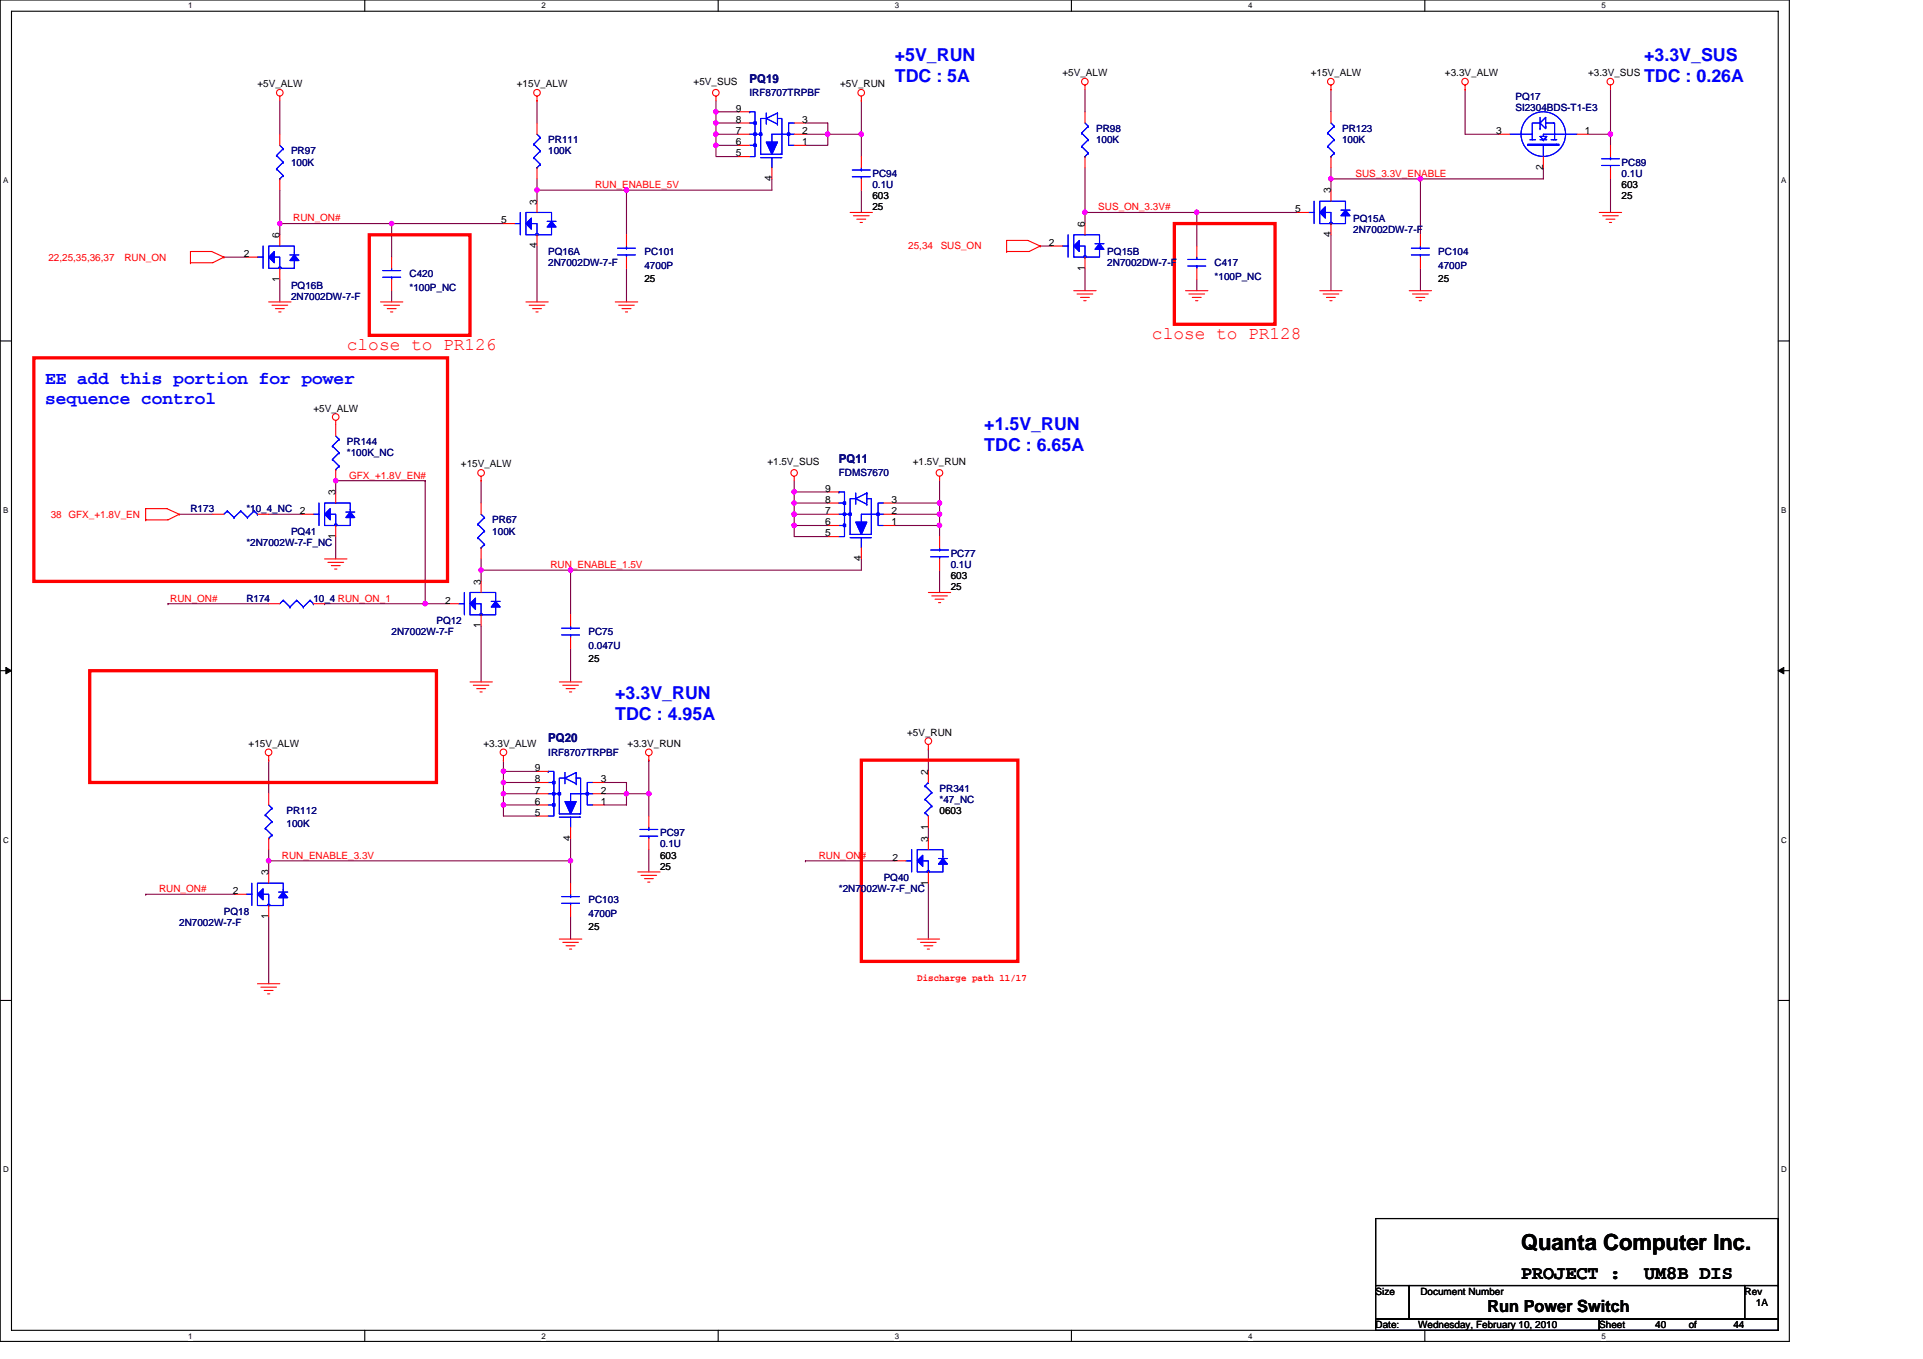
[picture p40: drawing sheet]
<svg xmlns="http://www.w3.org/2000/svg" width="297mm" height="210mm" viewBox="0 0 297 210" stroke-linecap="round" stroke-linejoin="round" font-family="sans-serif">
<defs><g id="words">
<text font-size="3.4" x="234.9" y="193.2">Quanta Computer Inc.</text>
<g font-size="2.9">
<text x="234.9" y="197.7">PROJECT :</text>
<text x="254" y="197.7">UM8B DIS</text>
</g>
<g font-size="2.8" fill="#00f">
<text x="138.2" y="9.5">+5V_RUN</text>
<text x="254" y="9.5">+3.3V_SUS</text>
<text x="138.2" y="12.7">TDC : 5A</text>
<text x="254" y="12.7">TDC : 0.26A</text>
<text x="7" y="59.3">EE add this portion for power</text>
<text x="7" y="62.4">sequence control</text>
<text x="152" y="66.5">+1.5V_RUN</text>
<text x="152" y="69.7">TDC : 6.65A</text>
<text x="95" y="107.9">+3.3V_RUN</text>
<text x="95" y="111.2">TDC : 4.95A</text>
</g>
<g font-size="2.8" fill="#f00">
<text x="177.9" y="52.3">close to PR128</text>
<text x="53.6" y="54">close to PR126</text>
</g>
<text font-size="2.6" x="229.8" y="202.8">Run Power Switch</text>
<g font-size="1.9" fill="#000080">
<text x="115.8" y="12.8">PQ19</text>
<text x="129.6" y="71.5">PQ11</text>
<text x="84.7" y="114.7">PQ20</text>
</g>
<g font-size="1.5">
<text x="164.1" y="11.8">+5V_ALW</text>
<text x="202.5" y="11.8">+15V_ALW</text>
<text x="223.2" y="11.8">+3.3V_ALW</text>
<text x="245.3" y="11.8">+3.3V_SUS</text>
<text x="39.8" y="13.5">+5V_ALW</text>
<text x="79.8" y="13.5">+15V_ALW</text>
<text x="107.1" y="13.1">+5V_SUS</text>
<text x="113.7" y="17.3">9</text>
<text x="129.8" y="13.5">+5V_RUN</text>
<text x="113.7" y="19">8</text>
<text x="113.7" y="20.7">7</text>
<text x="113.7" y="22.4">6</text>
<text x="123.9" y="20.7">2</text>
<text x="123.9" y="19">3</text>
<text x="123.9" y="22.4">1</text>
<text x="231.1" y="20.7">3</text>
<text x="244.8" y="20.7">1</text>
<text x="113.7" y="24.2">5</text>
<text x="119.2" y="28" transform="rotate(-90 119.2 28)">4</text>
<text x="205.6" y="29.9" transform="rotate(-90 205.6 29.9)">3</text>
<text x="238.4" y="26.3" transform="rotate(-90 238.4 26.3)">2</text>
<text x="250.5" y="29">603</text>
<text x="77.4" y="34.5">5</text>
<text x="82.9" y="31.6" transform="rotate(-90 82.9 31.6)">3</text>
<text x="134.8" y="32.5">25</text>
<text x="134.8" y="30.8">603</text>
<text x="167.6" y="35.1" transform="rotate(-90 167.6 35.1)">6</text>
<text x="200" y="32.8">5</text>
<text x="250.5" y="30.8">25</text>
<text x="37.7" y="39.7">2</text>
<text x="43.2" y="36.8" transform="rotate(-90 43.2 36.8)">6</text>
<text x="82.9" y="38.4" transform="rotate(-90 82.9 38.4)">4</text>
<text x="162" y="38">2</text>
<text x="167.6" y="41.8" transform="rotate(-90 167.6 41.8)">1</text>
<text x="205.6" y="36.6" transform="rotate(-90 205.6 36.6)">4</text>
<text x="43.2" y="43.6" transform="rotate(-90 43.2 43.6)">1</text>
<text x="99.5" y="43.5">25</text>
<text x="222.2" y="43.5">25</text>
<text x="48.4" y="63.6">+5V_ALW</text>
<text x="118.5" y="71.9">+1.5V_SUS</text>
<text x="141" y="71.9">+1.5V_RUN</text>
<text x="51.8" y="76.5" transform="rotate(-90 51.8 76.5)">3</text>
<text x="71.2" y="72.2">+15V_ALW</text>
<text x="127.5" y="77.7">8</text>
<text x="127.5" y="76">9</text>
<text x="137.7" y="77.7">3</text>
<text x="46.3" y="79.4">2</text>
<text x="51.8" y="83.3" transform="rotate(-90 51.8 83.3)">1</text>
<text x="127.5" y="79.4">7</text>
<text x="127.5" y="81.2">6</text>
<text x="127.5" y="82.9">5</text>
<text x="137.7" y="79.4">2</text>
<text x="137.7" y="81.2">1</text>
<text x="133" y="86.7" transform="rotate(-90 133 86.7)">4</text>
<text x="146.9" y="89.5">603</text>
<text x="68.8" y="93.3">2</text>
<text x="74.3" y="90.3" transform="rotate(-90 74.3 90.3)">3</text>
<text x="146.9" y="91.2">25</text>
<text x="74.3" y="97.1" transform="rotate(-90 74.3 97.1)">1</text>
<text x="90.9" y="102.3">25</text>
<text x="140.1" y="113.7">+5V_RUN</text>
<text x="38.4" y="115.4">+15V_ALW</text>
<text x="74.7" y="115.4">+3.3V_ALW</text>
<text x="82.6" y="119.2">9</text>
<text x="96.9" y="115.4">+3.3V_RUN</text>
<text x="143.4" y="119.7" transform="rotate(-90 143.4 119.7)">2</text>
<text x="82.6" y="120.9">8</text>
<text x="82.6" y="122.6">7</text>
<text x="82.6" y="124.4">6</text>
<text x="92.8" y="122.6">2</text>
<text x="92.8" y="120.9">3</text>
<text x="92.8" y="124.4">1</text>
<text x="145.1" y="125.8">0603</text>
<text x="82.6" y="126.1">5</text>
<text x="88.1" y="129.9" transform="rotate(-90 88.1 129.9)">4</text>
<text x="143.4" y="130.1" transform="rotate(-90 143.4 130.1)">3</text>
<text x="143.4" y="128.2" transform="rotate(-90 143.4 128.2)">1</text>
<text x="41.5" y="135.3" transform="rotate(-90 41.5 135.3)">3</text>
<text x="102" y="134.4">25</text>
<text x="102" y="132.7">603</text>
<text x="137.9" y="133">2</text>
<text x="143.4" y="136.8" transform="rotate(-90 143.4 136.8)">1</text>
<text x="36" y="138.2">2</text>
<text x="41.5" y="142" transform="rotate(-90 41.5 142)">1</text>
<text x="90.9" y="143.7">25</text>
<text x="212.5" y="200">Size</text>
<text x="219.4" y="200">Document Number</text>
<text x="269.5" y="200">Rev</text>
<text x="271.2" y="201.8">1A</text>
<text x="212.5" y="205.2">Date:</text>
<text x="219.1" y="205.2">Wednesday, February 10, 2010</text>
<text x="247" y="205.2">Sheet</text>
<text x="255.7" y="205.2">40</text>
<text x="260.9" y="205.2">of</text>
<text x="267.8" y="205.2">44</text>
</g>
<g font-size="1.5" fill="#000080">
<text x="115.8" y="14.9">IRF8707TRPBF</text>
<text x="234.1" y="15.4">PQ17</text>
<text x="234.1" y="17.1">SI2304BDS-T1-E3</text>
<text x="45" y="23.9">PR97</text>
<text x="84.7" y="22.1">PR111</text>
<text x="84.7" y="23.9">100K</text>
<text x="169.3" y="20.4">PR98</text>
<text x="169.3" y="22.1">100K</text>
<text x="207.3" y="20.4">PR123</text>
<text x="207.3" y="22.1">100K</text>
<text x="45" y="25.6">100K</text>
<text x="134.8" y="27.3">PC94</text>
<text x="134.8" y="29">0.1U</text>
<text x="250.5" y="25.6">PC89</text>
<text x="250.5" y="27.3">0.1U</text>
<text x="209" y="34.2">PQ15A</text>
<text x="209" y="35.9">2N7002DW-7-F</text>
<text x="84.7" y="39.4">PQ16A</text>
<text x="84.7" y="41.1">2N7002DW-7-F</text>
<text x="99.5" y="39.4">PC101</text>
<text x="99.5" y="41.5">4700P</text>
<text x="171" y="39.4">PQ15B</text>
<text x="171" y="41.1">2N7002DW-7-F</text>
<text x="187.6" y="41.1">C417</text>
<text x="222.2" y="39.4">PC104</text>
<text x="222.2" y="41.5">4700P</text>
<text x="45" y="44.6">PQ16B</text>
<text x="45" y="46.3">2N7002DW-7-F</text>
<text x="63.3" y="42.9">C420</text>
<text x="63.3" y="44.9">*100P_NC</text>
<text x="187.6" y="43.2">*100P_NC</text>
<text x="53.6" y="68.8">PR144</text>
<text x="53.6" y="70.5">*100K_NC</text>
<text x="129.6" y="73.6">FDMS7670</text>
<text x="29.4" y="79.1">R173</text>
<text x="38.1" y="79.1">*10_4_NC</text>
<text x="45" y="82.6">PQ41</text>
<text x="76" y="80.9">PR67</text>
<text x="76" y="82.6">100K</text>
<text x="38.1" y="84.3">*2N7002W-7-F_NC</text>
<text x="146.9" y="86">PC77</text>
<text x="146.9" y="87.8">0.1U</text>
<text x="38.1" y="92.9">R174</text>
<text x="48.4" y="92.9">10_4 RUN_ON_1</text>
<text x="60.5" y="98.1">2N7002W-7-F</text>
<text x="67.4" y="96.4">PQ12</text>
<text x="90.9" y="98.1">PC75</text>
<text x="90.9" y="100.2">0.047U</text>
<text x="84.7" y="116.8">IRF8707TRPBF</text>
<text x="44.3" y="125.8">PR112</text>
<text x="145.1" y="122.3">PR341</text>
<text x="145.1" y="124">*47_NC</text>
<text x="44.3" y="127.8">100K</text>
<text x="102" y="129.2">PC97</text>
<text x="102" y="130.9">0.1U</text>
<text x="129.6" y="137.9">*2N7002W-7-F_NC</text>
<text x="136.5" y="136.1">PQ40</text>
<text x="27.7" y="143">2N7002W-7-F</text>
<text x="34.6" y="141.3">PQ18</text>
<text x="90.9" y="139.6">PC103</text>
<text x="90.9" y="141.6">4700P</text>
</g>
<g font-size="1.5" fill="#f00">
<text x="91.9" y="29">RUN_ENABLE_5V</text>
<text x="209.4" y="27.3">SUS_3.3V_ENABLE</text>
<text x="45.3" y="34.2">RUN_ON#</text>
<text x="169.6" y="32.5">SUS_ON_3.3V#</text>
<text x="7.5" y="40.3">22,25,35,36,37</text>
<text x="19.2" y="40.3">RUN_ON</text>
<text x="140.3" y="38.5">25,34</text>
<text x="145.3" y="38.5">SUS_ON</text>
<text x="53.9" y="73.9">GFX_+1.8V_EN#</text>
<text x="7.8" y="80">38 GFX_+1.8V_EN</text>
<text x="85" y="87.8">RUN_ENABLE_1.5V</text>
<text x="26.3" y="92.9">RUN_ON#</text>
<text x="24.6" y="137.8">RUN_ON#</text>
<text x="43.6" y="132.7">RUN_ENABLE_3.3V</text>
<text x="126.5" y="132.7">RUN_ON#</text>
<text x="141.7" y="151.6">Discharge path 11/17</text>
</g>
<g font-size="1.2">
<text x="29.1" y="1.3">1</text>
<text x="83.6" y="1.3">2</text>
<text x="138.2" y="1.3">3</text>
<text x="192.8" y="1.3">4</text>
<text x="247.4" y="1.3">5</text>
<text x=".5" y="28.3">A</text>
<text x="275.1" y="28.3">A</text>
<text x=".5" y="79.2">B</text>
<text x="275.1" y="79.2">B</text>
<text x=".5" y="130.2">C</text>
<text x="275.1" y="130.2">C</text>
<text x=".5" y="181.1">D</text>
<text x="275.1" y="181.1">D</text>
<text x="29.1" y="206.8">1</text>
<text x="83.6" y="206.8">2</text>
<text x="138.2" y="206.8">3</text>
<text x="192.8" y="206.8">4</text>
<text x="247.4" y="206.8">5</text>
</g>
</g></defs>
<path d="M0 0h276.4v207.3h-276.4zM1.8 1.7h272.9v203.8h-272.9z" fill="none" stroke="#000" stroke-width=".17"/>
<g fill="#fff">
<path d="M29.1 .2h.6v1.4h-.6z"/>
<path d="M29.1 205.7h.6v1.4h-.6z"/>
</g>
<path d="M56.3 0v1.7M56.3 205.5v1.8" fill="none" stroke="#000" stroke-width=".17"/>
<g fill="#fff">
<path d="M83.6 .2h.7v1.4h-.7z"/>
<path d="M83.6 205.7h.7v1.4h-.7z"/>
</g>
<path d="M110.9 0v1.7M110.9 205.5v1.8" fill="none" stroke="#000" stroke-width=".17"/>
<g fill="#fff">
<path d="M138.2 .2h.7v1.4h-.7z"/>
<path d="M138.2 205.7h.7v1.4h-.7z"/>
</g>
<path d="M165.5 0v1.7M165.5 205.5v1.8" fill="none" stroke="#000" stroke-width=".17"/>
<g fill="#fff">
<path d="M192.8 .2h.6v1.4h-.6z"/>
<path d="M192.8 205.7h.6v1.4h-.6z"/>
</g>
<path d="M220.1 0v1.7M220.1 205.5v1.8" fill="none" stroke="#000" stroke-width=".17"/>
<g fill="#fff">
<path d="M247.4 .2h.6v1.4h-.6z"/>
<path d="M247.4 205.7h.6v1.4h-.6z"/>
<path d="M.5 27.2h.8v1.4h-.8z"/>
<path d="M275.1 27.2h.8v1.4h-.8z"/>
<path d="M.5 78.1h.8v1.4h-.8z"/>
<path d="M275.1 78.1h.8v1.4h-.8z"/>
</g>
<path d="M0 52.7h1.8M274.7 52.7h1.7" fill="none" stroke="#000" stroke-width=".17"/>
<g fill="#fff">
<path d="M.5 129.1h.8v1.4h-.8z"/>
<path d="M275.1 129.1h.9v1.4h-.9z"/>
</g>
<path d="M0 103.6h1.8M274.7 103.6h1.7" fill="none" stroke="#000" stroke-width=".17"/>
<path d="M.9 103.1l.9 .5-.9 .5zM274.7 103.6l.8-.5v1z" fill="#000" stroke="#000" stroke-width=".15"/>
<g fill="#fff">
<path d="M.5 180h.8v1.4h-.8z"/>
<path d="M275.1 180h.9v1.4h-.9z"/>
</g>
<path d="M0 154.6h1.8M274.7 154.6h1.7M212.5 188.3h62.2v10.3h-62.2zM212.5 198.6h5.2v5.2h-5.2zM217.7 198.6h51.8v5.2h-51.8zM269.5 198.6h5.2v5.2h-5.2zM212.5 203.8h34.5v1.7h-34.5zM247 203.8h27.7v1.7h-27.7z" fill="none" stroke="#000" stroke-width=".17"/>
<g fill="none" stroke="#800040" stroke-width=".17">
<path d="M43.2 15.6v5.1M82.9 15.6v3.4M110.6 17.3v1.7h3.4M110.6 17.3h.1M110.6 19h.1M110.6 15.6v1.7h3.4M110.6 19v1.7M124.4 19h3.5v1.7M133.1 15.6v5.1M167.6 13.8v3.5M205.6 13.8v3.5M226.3 13.8v6.9h5.2"/>
<path d="M248.8 13.8v6.9M34.6 39.7h3.5M43.2 29.4v5.1M43.2 34.5h.1M43.2 34.5h17.3v5.2M43.2 34.5v1.8M60.5 34.5h.1M60.5 34.5h17.3M82.9 27.6v1.8M82.9 29.4v1.7M82.9 38v8.7M82.9 29.4h.1"/>
<path d="M96.8 29.4v6.9M96.8 29.4h.1M110.6 20.7h3.4M110.6 20.7v1.8h3.4M110.6 22.5v1.7h3.4M110.6 22.5h.1M119.2 27.6v1.8h-36.3M124.4 20.7h3.5M127.9 20.7h.1M127.9 20.7v1.8h-3.5M127.9 20.7h5.2M133.1 20.7h.1"/>
<path d="M133.1 29.4v3.4M133.1 20.7v3.5M160.7 38h1.7M167.6 25.9v6.9M167.6 32.8h.1M167.6 32.8h17.3v5.2M167.6 32.8v1.7M184.9 32.8h.1M184.9 32.8h15.5M205.6 27.6h.1M205.6 27.6v1.8M205.6 36.3v8.6"/>
<path d="M205.6 25.9v1.7M219.4 27.6v8.7M238.4 25.9v1.7h-32.8M245.3 20.7h3.5M248.8 27.6v5.2M248.8 20.7h.1M248.8 20.7v1.8M43.2 43.2v3.5M60.5 44.9v1.8M96.8 41.5v5.2M167.6 41.5v3.4M184.9 43.2v1.7"/>
<path d="M219.4 41.5v3.4M27.7 79.5h5.2M41.5 79.5h5.2M51.9 74.3h.1M51.9 74.3v1.7M51.9 74.3h13.8M65.7 74.3h.1M65.7 74.3v19M74.3 74.3v3.4M122.7 77.7h.1M122.7 79.5h5.2M122.7 77.7v5.2h5.2"/>
<path d="M122.7 76v1.7M122.7 76h.1M122.7 74.3v1.7M122.7 79.5h.1M122.7 77.7h5.2M122.7 76h5.2M138.2 77.7h6.9M138.2 79.5h6.9M145.1 74.3v3.4M145.1 77.7h.1M145.1 79.5h.1M145.1 77.7v5.2"/>
<path d="M25.9 93.3h.1M25.9 93.3h15.6M50.1 93.3h.1M50.1 93.3h15.6M51.9 82.9v3.5M65.7 93.3h3.4M74.3 86.4v1.7M74.3 88.1v1.7M74.3 96.7v8.7M74.3 88.1h.1M88.1 88.1v6.9M88.1 88.1h.1"/>
<path d="M122.7 81.2h.1M122.7 81.2h5.2M133.1 86.4v1.7h-58.8M138.2 81.2h6.9M145.1 81.2h.1M145.1 88.1v3.4M41.5 117.5v5.1M77.8 119.2v1.7M77.8 119.2h.1M77.8 117.5v1.7M77.8 119.2h5.1M88.1 100.2v5.2"/>
<path d="M100.2 117.5h.1M100.2 117.5v5.1M143.4 115.7v3.5M22.5 138.2h.1M22.5 138.2h13.8M41.5 133h.1M41.5 133v1.7M41.5 131.3v1.7M41.5 133h46.6M77.8 122.6h5.1M77.8 124.4h.1M77.8 122.6v1.8"/>
<path d="M77.8 124.4v1.7h5.1M77.8 120.9h5.1M77.8 120.9h.1M77.8 124.4h5.1M77.8 120.9v1.7M88.1 129.5v3.5M88.1 133h.1M88.1 133v3.5M93.3 122.6h3.5M93.3 120.9h3.5M96.8 120.9h.1M96.8 122.6v1.8h-3.5"/>
<path d="M96.8 122.6h3.4M96.8 120.9v1.7M100.2 122.6v3.5M100.2 131.3v3.4M124.4 133h.1M124.4 133h13.8M143.4 127.8v1.7M143.4 136.5v8.6M41.5 141.6v10.4M88.1 141.6v3.5"/>
</g>
<g fill="#f0f" stroke="#f0f" stroke-width=".17">
<circle cx="127.8" cy="20.7" r=".34"/>
<circle cx="43.2" cy="34.5" r=".34"/>
<circle cx="60.5" cy="34.5" r=".34"/>
<circle cx="82.9" cy="29.4" r=".34"/>
<circle cx="110.6" cy="17.3" r=".34"/>
<circle cx="110.6" cy="20.7" r=".34"/>
<circle cx="110.6" cy="19" r=".33"/>
<circle cx="110.6" cy="22.5" r=".34"/>
<circle cx="133" cy="20.7" r=".34"/>
<circle cx="96.8" cy="29.4" r=".34"/>
<circle cx="145.1" cy="81.2" r=".34"/>
<circle cx="74.3" cy="88.1" r=".33"/>
<circle cx="122.7" cy="79.4" r=".33"/>
<circle cx="88.1" cy="88.1" r=".33"/>
<circle cx="77.8" cy="124.4" r=".34"/>
<circle cx="77.8" cy="122.6" r=".33"/>
<circle cx="77.8" cy="120.9" r=".34"/>
<circle cx="96.8" cy="122.6" r=".33"/>
<circle cx="100.2" cy="122.6" r=".33"/>
<circle cx="41.5" cy="133" r=".34"/>
<circle cx="88.1" cy="133" r=".34"/>
<circle cx="219.4" cy="27.6" r=".33"/>
<circle cx="205.6" cy="27.6" r=".33"/>
<circle cx="167.6" cy="32.8" r=".34"/>
<circle cx="184.8" cy="32.8" r=".34"/>
<circle cx="145.1" cy="77.7" r=".34"/>
<circle cx="145.1" cy="79.4" r=".33"/>
<circle cx="122.7" cy="81.2" r=".34"/>
<circle cx="122.7" cy="77.7" r=".34"/>
<circle cx="122.7" cy="76" r=".34"/>
<circle cx="77.8" cy="119.2" r=".34"/>
<circle cx="248.7" cy="20.7" r=".34"/>
<circle cx="65.7" cy="93.3" r=".34"/>
<circle cx="51.9" cy="74.3" r=".34"/>
</g>
<g fill="none" stroke="#f00" stroke-width=".17">
<path d="M43.2 14.9v.7M82.9 15.6h.1M82.9 14.9v.7M82.9 19v1.7M110.6 14.9v.7M114 19h1.8M114 17.3h1.8M122.7 19h1.7M133.1 15.6h.1M133.1 14.9v.7M167.6 13.1v.7M167.6 17.3v1.7"/>
<path d="M205.6 13.8h.1M205.6 13.1v.7M205.6 17.3v1.7M226.3 13.8h.1M226.3 13.1v.7M248.8 13.1v.7M34.6 39.7l-1.9-.8h-3.3v1.7M34.6 39.7l-1.7 .9h-3.5M34.6 39.7h.1M38.1 39.7h1.7M43.2 20.7v1.8M43.2 27.6v1.8"/>
<path d="M43.2 36.3v1.7M60.5 39.7v1.8M77.8 34.5h1.7M82.9 25.9v1.7M82.9 31.1v1.7M82.9 36.3v1.7M96.8 36.3v1.7M96.8 39.7v1.8M114 20.7h1.8M114 22.5h1.8M114 24.2h1.8M119.2 25.9v1.7"/>
<path d="M122.7 20.7h1.7M122.7 22.5h1.7M131.3 32.8h3.5M131.8 33.3h2.5M132.4 33.9h1.3M132.9 34.4h.3M133.1 24.2v1.7M133.1 27.6v1.8M155.5 38.9h.1M160.7 38l-1.9-.9h-3.3v1.8M160.7 38l-1.7 .9h-3.5M160.7 38h.1"/>
<path d="M162.4 38h1.7M167.6 24.2v1.7M167.6 34.5v1.8M167.6 39.7v1.8M184.9 38v1.7M200.4 32.8h1.7M205.6 24.2v1.7M205.6 29.4v1.7M205.6 34.5v1.8M219.4 36.3v1.7M219.4 39.7v1.8M231.5 20.7h1.7"/>
<path d="M238.4 24.2v1.7M243.6 20.7h1.7M247 32.8h3.5M247.6 33.3h2.4M248.1 33.9h1.3M248.6 34.4h.3M248.8 22.5v1.7M248.8 25.9v1.7M29.4 40.6h.1M41.5 46.7h3.5M42 47.2h2.4M42.5 47.7h1.4"/>
<path d="M43 48.2h.4M43.2 41.5v1.7M58.8 46.7h3.4M59.3 47.2h2.4M59.8 47.7h1.4M60.3 48.2h.4M60.5 43.2v1.7M81.2 46.7h3.5M81.7 47.2h2.5M82.3 47.7h1.3M82.8 48.2h.3M95 46.7h3.5"/>
<path d="M95.6 47.2h2.4M96.1 47.7h1.4M96.6 48.2h.3M165.9 44.9h3.4M166.4 45.4h2.4M166.9 46h1.4M167.4 46.5h.4M183.1 44.9h3.5M183.6 45.4h2.5M184.2 46h1.3M184.7 46.5h.3M184.9 41.5v1.7"/>
<path d="M203.9 44.9h3.4M204.4 45.4h2.4M204.9 46h1.4M205.4 46.5h.4M217.7 44.9h3.4M218.2 45.4h2.4M218.7 46h1.4M219.2 46.5h.4M27.7 79.5l-1.9-.9h-3.3v1.7M27.7 79.5l-1.8 .8h-3.4M27.7 79.5h.1M32.9 79.5h1.7"/>
<path d="M39.8 79.5h1.7M46.7 79.5h1.7M51.9 65v2.4M51.9 72.6v1.7M51.9 76v1.7M74.3 74.3h.1M74.3 73.6v.7M74.3 77.7v1.8M122.7 73.6v.7M127.9 79.5h1.7M127.9 77.7h1.7M127.9 76h1.7"/>
<path d="M136.5 79.5h1.7M136.5 77.7h1.7M145.1 73.6v.7M22.5 80.3h.1M41.5 93.3h1.7M48.4 93.3h1.7M50.1 86.4h3.5M50.6 86.9h2.5M51.2 87.4h1.4M51.7 87.9h.3M51.9 81.2v1.7M69.1 93.3h1.8"/>
<path d="M74.3 84.6v1.8M74.3 89.8v1.7M74.3 95v1.7M88.1 95v1.7M88.1 98.5v1.7M127.9 81.2h1.7M127.9 82.9h1.7M133.1 84.6v1.8M136.5 81.2h1.7M143.4 91.5h3.5M143.9 92.1h2.4M144.4 92.6h1.4"/>
<path d="M145 93.1h.3M145.1 82.9v1.7M145.1 86.4v1.7M41.5 117.5h.1M41.5 116.8v.7M72.6 105.4h3.4M73.1 105.9h2.4M73.6 106.4h1.4M74.1 106.9h.4M77.8 117.5h.1M77.8 116.8v.7M82.9 119.2h1.8"/>
<path d="M86.4 105.4h3.5M86.9 105.9h2.4M87.4 106.4h1.4M88 106.9h.3M100.2 117.5h.1M100.2 116.8v.7M143.4 115.7h.1M143.4 115v.7M143.4 119.2v1.7M36.3 138.2h1.8M41.5 122.6v1.8M41.5 129.5v1.8"/>
<path d="M41.5 134.7v1.8M41.5 139.9v1.7M82.9 120.9h1.8M82.9 122.6h1.8M82.9 124.4h1.8M82.9 126.1h1.8M88.1 127.8v1.7M88.1 136.5v1.7M88.1 139.9v1.7M91.6 120.9h1.7M91.6 122.6h1.7M91.6 124.4h1.7"/>
<path d="M98.5 134.7h3.5M99 135.3h2.4M99.5 135.8h1.4M100.1 136.3h.3M100.2 126.1v1.7M100.2 129.5v1.8M138.2 133h1.8M143.4 126.1v1.7M143.4 129.5v1.8M143.4 134.7v1.8M39.8 152h3.4M40.3 152.5h2.4"/>
<path d="M40.8 153h1.4M41.3 153.6h.4M86.4 145.1h3.5M86.9 145.6h2.4M87.4 146.1h1.4M88 146.6h.3M141.7 145.1h3.4M142.2 145.6h2.4M142.7 146.1h1.4M143.2 146.6h.4"/>
<circle cx="43.2" cy="14.3" r=".51"/>
<circle cx="82.9" cy="14.3" r=".51"/>
<circle cx="110.6" cy="14.3" r=".51"/>
<circle cx="133" cy="14.3" r=".51"/>
<circle cx="167.6" cy="12.6" r=".51"/>
<circle cx="205.6" cy="12.6" r=".51"/>
<circle cx="226.3" cy="12.6" r=".51"/>
<circle cx="248.7" cy="12.6" r=".51"/>
<circle cx="51.9" cy="64.4" r=".51"/>
<circle cx="74.3" cy="73.1" r=".51"/>
<circle cx="122.7" cy="73.1" r=".51"/>
<circle cx="145.1" cy="73.1" r=".51"/>
<circle cx="41.5" cy="116.2" r=".51"/>
<circle cx="77.8" cy="116.2" r=".51"/>
<circle cx="100.2" cy="116.2" r=".51"/>
<circle cx="143.4" cy="114.5" r=".51"/>
</g>
<path d="M57 36.3h15.6v15.5h-15.6zM181.4 34.5h15.6v15.6h-15.6zM5.2 55.3h63.9v34.5h-63.9zM13.9 103.6h53.5v17.3h-53.5zM133.1 117.5h24.1v31h-24.1z" fill="none" stroke="#f00" stroke-width=".51"/>
<g fill="#00f" stroke="#00f" stroke-width=".17">
<path d="M39.8 138.2l.8-.9v1.7z" fill-rule="evenodd"/>
<path d="M43.7 137.8l.7 .9h-1.4z" fill-rule="evenodd"/>
<path d="M39.8 138.2l.8-.9v1.7z" fill-rule="evenodd"/>
<path d="M43.7 137.8l.7 .9h-1.4z" fill-rule="evenodd"/>
<path d="M73.4 92.4v1.7l-.8-.8z" fill-rule="evenodd"/>
<path d="M76.6 92.9l.7 .9h-1.4z" fill-rule="evenodd"/>
<path d="M73.4 92.4v1.7l-.8-.8z" fill-rule="evenodd"/>
<path d="M76.6 92.9l.7 .9h-1.4z" fill-rule="evenodd"/>
<path d="M87.3 123.8h1.7l-.9 2z" fill-rule="evenodd"/>
<path d="M87.3 123.8h1.7l-.9 2z" fill-rule="evenodd"/>
<path d="M50.1 79.5l.9-.9v1.7z" fill-rule="evenodd"/>
<path d="M54.1 79.1l.7 .9h-1.4z" fill-rule="evenodd"/>
<path d="M50.1 79.5l.9-.9v1.7z" fill-rule="evenodd"/>
<path d="M54.1 79.1l.7 .9h-1.4z" fill-rule="evenodd"/>
<path d="M132.2 80.7h1.7l-.8 1.9z" fill-rule="evenodd"/>
<path d="M132.2 80.7h1.7l-.8 1.9z" fill-rule="evenodd"/>
<path d="M166.7 37.1v1.8l-.8-.9z" fill-rule="evenodd"/>
<path d="M169.8 37.7l.7 .8h-1.4z" fill-rule="evenodd"/>
<path d="M166.7 37.1v1.8l-.8-.9z" fill-rule="evenodd"/>
<path d="M169.8 37.7l.7 .8h-1.4z" fill-rule="evenodd"/>
<path d="M118.4 21.9h1.7l-.9 1.9z" fill-rule="evenodd"/>
<path d="M118.4 21.9h1.7l-.9 1.9z" fill-rule="evenodd"/>
<path d="M81.2 34.5l.9-.8v1.7z" fill-rule="evenodd"/>
<path d="M85.2 34.2l.7 .9h-1.4z" fill-rule="evenodd"/>
<path d="M81.2 34.5l.9-.8v1.7z" fill-rule="evenodd"/>
<path d="M85.2 34.2l.7 .9h-1.4z" fill-rule="evenodd"/>
<path d="M204.7 32v1.7l-.8-.9z" fill-rule="evenodd"/>
<path d="M207.8 32.5l.7 .8h-1.4z" fill-rule="evenodd"/>
<path d="M204.7 32v1.7l-.8-.9z" fill-rule="evenodd"/>
<path d="M207.8 32.5l.7 .8h-1.4z" fill-rule="evenodd"/>
<path d="M41.5 39.7l.9-.8v1.7z" fill-rule="evenodd"/>
<path d="M45.5 39.4l.7 .9h-1.4z" fill-rule="evenodd"/>
<path d="M41.5 39.7l.9-.8v1.7z" fill-rule="evenodd"/>
<path d="M45.5 39.4l.7 .9h-1.4z" fill-rule="evenodd"/>
<path d="M142.5 132.1v1.8l-.8-.9z" fill-rule="evenodd"/>
<path d="M145.6 132.7l.7 .8h-1.3z" fill-rule="evenodd"/>
<path d="M142.5 132.1v1.8l-.8-.9z" fill-rule="evenodd"/>
<path d="M145.6 132.7l.7 .8h-1.3z" fill-rule="evenodd"/>
</g>
<g fill="none" stroke="#00f" stroke-width=".17">
<path d="M115.8 19h.8v3.5h-.8M115.8 17.3h.8v1.7M115.8 17.3h.1M116.5 18.8h.3v.4h-.3zM118.4 18.3h-.9v5.5h3.3v-5.5h-.7M118.4 17.5v1.7M118.4 18.3l1.7 .9M120.1 17.5v1.5M120.1 19.2h.1M120.1 17.5h.1M120.1 17.5l-1.7 .8M122.7 19h-.9v3.5h.9"/>
<path d="M167.6 19l.5 .5M168.1 19.5h.1M168.1 19.5l-1 1.1M205.6 19l.5 .5M206.1 19.5h.1M206.1 19.5l-1 1.1M237.9 19h-1.2v1.7M237.9 19l.9-.9v1.6M237.9 19l.9 .9v-.4M237.9 18.1v.9M237.9 19.9h.1M237.9 19v.9"/>
<path d="M238.8 19h1.3v2.6M39.8 39.7h.8M40.6 38v3.5M42.7 24h.1M42.7 26.1h.1M42.7 24l1 1.1M42.7 26.1l1 1M43.2 27.6h.1M43.2 22.5l.5 .5M43.7 23h.1M43.7 25.1h.1M43.7 27.1h.1"/>
<path d="M43.7 23l-1 1M43.7 25.1l-1 1M43.7 27.1l-.5 .5M44.8 39.4h1.4M45.5 39.4v-1.4h-4v3.5h1.7v-1.8h-.8M79.5 34.5h.9M80.4 32.8v3.5M82.4 22.3h.1M82.4 24.4h.1M82.4 22.3l1.1 1M82.4 24.4l1.1 1M82.8 36.3v-.2h.3v.2h-.2"/>
<path d="M82.9 36.3h.1M82.9 25.9h.1M82.9 20.7l.6 .6M83.5 21.3h.1M83.5 23.3h.1M83.5 25.4h.1M83.5 21.3l-1.1 1M83.5 23.3l-1.1 1.1M83.5 25.4l-.6 .5M84.5 34.2h1.4M85.2 34.2v-1.4h-4v3.5h1.7v-1.8h-.8M85.2 35.1v1.2h-2.3"/>
<path d="M95.4 38.4h2.7M95.4 39.4h2.7M96.8 39.4v.3M96.8 38.4h.1M96.8 38v.4M115.8 20.7h1v-.1h-.3v.3h.3v-.2h-.2M116.5 22.3h.3v.3h-.3v-.3h.1v1.9h-.8M116.8 20.7h.7M117.3 20.6h.4v.3h-.4zM117.5 24.4h3.3M119.2 24.4v1.5M121.6 20.7v.2h.4v-.3h-.4v.1h1.1"/>
<path d="M121.8 20.7h-2.6v1.2M131.7 26.3h2.7M131.7 27.3h2.7M133.1 27.3v.3M133.1 26.3h.1M133.1 25.9v.4M164.1 38h.9M165 36.3v3.4M167.1 20.6h.1M167.1 22.6h.1M167.1 20.6l1 1M167.1 22.6l1 1.1"/>
<path d="M167.4 39.7v-.1h.4v.1h-.2M167.6 39.7h.1M167.6 24.2h.1M168.1 21.6h.1M168.1 23.7h.1M168.1 21.6l-1 1M168.1 23.7l-.5 .5M169.1 37.7h1.4M169.8 37.7v-1.4h-3.9v3.4h1.7v-1.7h-.9M169.8 38.5v1.2h-2.2M184.9 39.7v.4M202.1 32.8h.9"/>
<path d="M203 31.1v3.4M205.1 20.6h.1M205.1 22.6h.1M205.1 20.6l1 1M205.1 22.6l1 1.1M205.4 34.5v-.1h.4v.1h-.2M205.6 34.5h.1M205.6 24.2h.1M206.1 21.6h.1M206.1 23.7h.1M206.1 21.6l-1 1M206.1 23.7l-.5 .5"/>
<path d="M207.1 32.5h1.4M207.8 32.5v-1.4h-3.9v3.4h1.7v-1.7h-.9M207.8 33.3v1.2h-2.2M218 38.4h2.8M218 39.4h2.8M219.4 39.4v.3M219.4 38.4h.1M219.4 38v.4M233.2 20.7h3.5M236 22.3h4.8v.2h-4.8zM236.3 21.6h.4M236.7 20.7v.9"/>
<path d="M236.7 21.6h.5M237.9 21.6h.5M238.4 22.5v1.7M238.4 21.6h.1M238.4 21.1h.5l-.1 .2M238.4 21.1h-.5l.5 .5M238.4 21.6h.5M238.8 21.3h.1M238.8 21.3l-.4 .3M239.6 21.6h.9M243.6 20.7h-5.2v.4M247.4 24.5h2.7"/>
<path d="M247.4 25.6h2.7M248.8 25.6v.3M248.8 24.5h.1M248.8 24.2v.3M43 41.5v-.2h.4v.2h-.2M43.2 41.5h.1M45.5 40.3v1.2h-2.3M59.1 42.8h2.8M59.1 41.8h2.8M60.5 41.5v.3M60.5 42.8h.1M60.5 42.8v.4"/>
<path d="M183.5 41.1h2.7M183.5 40.1h2.7M184.9 41.1h.1M184.9 41.1v.4M35.1 79h.1M35.1 79l-.5 .5M35.1 79l1 1M36.1 80h.1M37.2 79h.1M37.2 79l-1.1 1M37.2 79l1 1M38.2 80h.1"/>
<path d="M39.3 79h.1M39.3 79l-1.1 1M39.3 79l.5 .5M39.8 79.5h.1M48.4 79.5h.9M49.3 77.7v3.5M51.3 68.9h.1M51.3 71h.1M51.3 68.9l1.1 1.1M51.3 71l1.1 1M51.9 72.6h.1M51.9 67.4l.5 .5"/>
<path d="M52.4 67.9h.1M52.4 70h.1M52.4 72h.1M52.4 67.9l-1.1 1M52.4 70l-1.1 1M52.4 72l-.5 .6M53.4 79.1h1.4M54.1 79.1v-1.4h-4v3.5h1.8v-1.7h-.9M54.1 80v1.2h-2.2M74.3 79.5l.5 .5M74.8 80h.1M74.8 80l-1 1"/>
<path d="M129.6 77.7h.8v3.5h-.8M129.6 79.5h1v-.2h-.3v.3h.3v-.1h-.2M129.6 76h.8v1.7M129.6 76h.1M130.3 77.6h.3v.3h-.3zM130.6 79.5h.7M131.1 79.3h.4v.3h-.4zM132.2 77h-.9v5.6h3.3v-5.6h-.7M132.2 76.2v1.7M132.2 77l1.7 .9M133.9 76.2v1.5M133.9 77.9h.1"/>
<path d="M133.9 76.2h.1M133.9 76.2l-1.7 .8M135.5 79.5v.1h.3v-.3h-.3v.2h1M135.6 79.5h-2.5v1.2M136.5 77.7h-.9v3.5h.9M43.7 92.8h.1M43.7 92.8l-.5 .5M43.7 92.8l1.1 1M44.8 93.8h.1M45.8 92.8h.1M45.8 92.8l-1 1M45.8 92.8l1.1 1"/>
<path d="M46.9 93.8h.1M47.9 92.8h.1M47.9 92.8l-1 1M47.9 92.8l.5 .5M48.4 93.3h.1M51.7 81.2v-.2h.3v.2h-.1M51.9 81.2h.1M70.9 93.3h.8M71.7 91.5v3.5M73.8 81h.1M73.8 83.1h.1M73.8 81l1 1"/>
<path d="M73.8 83.1l1 1M74.1 95v-.2h.4v.2h-.2M74.3 95h.1M74.3 84.6h.1M74.8 82h.1M74.8 84.1h.1M74.8 82l-1 1.1M74.8 84.1l-.5 .5M75.9 92.9h1.4M76.6 92.9v-1.4h-4v3.5h1.7v-1.7h-.9M76.6 93.8v1.2h-2.3M86.8 97.1h2.7"/>
<path d="M86.8 98.1h2.7M88.1 98.1v.4M88.1 97.1h.1M88.1 96.7v.4M130.3 81h.3v.4h-.3v-.4h.1v1.9h-.8M131.3 83.1h3.3M133.1 83.1v1.5M143.8 85h2.7M143.8 86h2.7M145.1 86v.4M145.1 85h.1M145.1 84.6v.4"/>
<path d="M84.7 119.2h.9v1.7M84.7 119.2h.1M87.3 119.4v1.7M89 119.4v1.5M89 119.4h.1M89 119.4l-1.7 .8M38.1 138.2h.8M38.9 136.5v3.4M41 125.9h.1M41 128h.1M41 125.9l1 1.1M41 128l1 1"/>
<path d="M41.3 139.9v-.2h.4v.2h-.2M41.5 139.9h.1M41.5 129.5h.1M41.5 124.4l.5 .5M42 124.9h.1M42 127h.1M42 129h.1M42 124.9l-1 1M42 127l-1 1M42 129l-.5 .5M43 137.8h1.4M43.7 137.8v-1.3h-3.9v3.4h1.7v-1.7h-.9"/>
<path d="M43.7 138.7v1.2h-2.2M84.7 120.9h.9v3.5h-.9M84.7 122.6h1v-.1h-.3v.3h.3v-.2h-.1M85.4 120.7h.3v.4h-.3zM85.4 124.2h.3v.3h-.3v-.3h.2v1.9h-.9M85.7 122.6h.7M86.2 122.5h.4v.3h-.4zM86.4 126.3h3.3M86.8 138.5h2.7M86.8 139.6h2.7M87.3 120.2h-.9v5.6h3.3v-5.6h-.7M87.3 120.2l1.7 .9"/>
<path d="M88.1 126.3v1.5M88.1 139.6v.3M88.1 138.5h.1M88.1 138.2v.3M89 121.1h.1M90.5 122.6v.2h.4v-.3h-.4v.1h1.1M90.7 122.6h-2.6v1.2M91.6 120.9h-.9v3.5h.9M98.8 128.2h2.8M98.8 129.2h2.8M100.2 129.2v.3M100.2 128.2h.1"/>
<path d="M100.2 127.8v.4M140 133h.8M140.8 131.3v3.4M142.9 125.6h.1M142.9 123.5h.1M142.9 121.4h.1M142.9 125.6l.5 .5M142.9 123.5l1 1M142.9 121.4l1 1.1M143.2 134.7v-.1h.4v.1h-.2M143.4 120.9h.1M143.4 134.7h.1"/>
<path d="M143.4 120.9l-.5 .5M143.9 124.5h.1M143.9 122.5h.1M143.9 124.5l-1 1.1M143.9 122.5l-1 1M145 132.7h1.3M145.6 132.7v-1.4h-3.9v3.4h1.7v-1.7h-.9M145.6 133.5v1.2h-2.2"/>
<circle cx="238.4" cy="20.7" r="3.4"/>
</g>
<use href="#words"/>
</svg>
